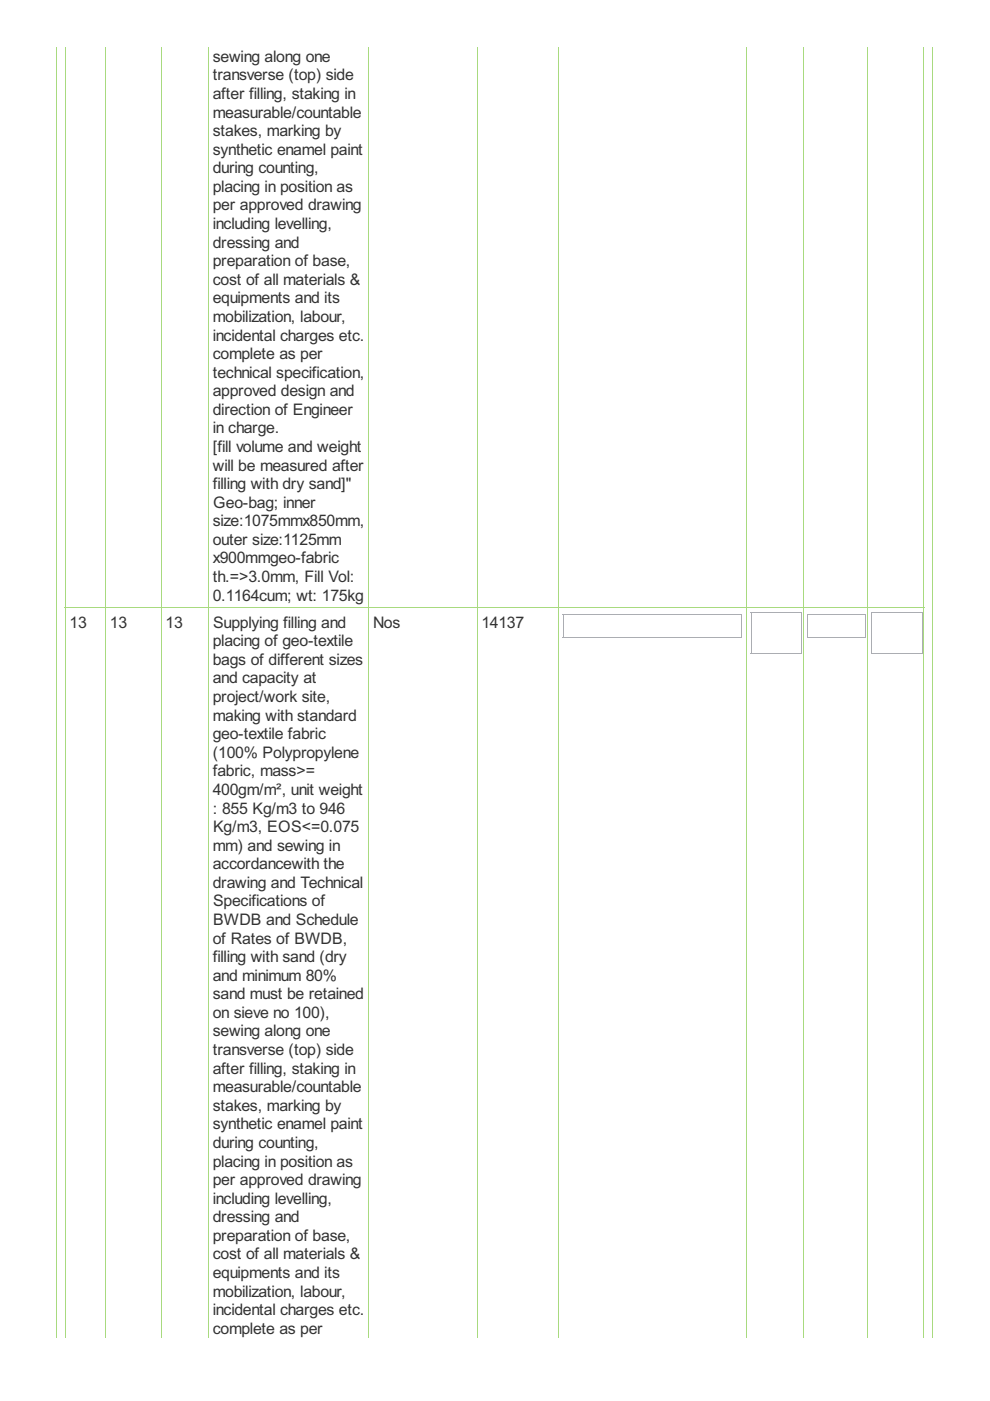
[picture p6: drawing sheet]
<svg xmlns="http://www.w3.org/2000/svg" width="210mm" height="297mm" viewBox="0 0 210 297" stroke-linecap="round" stroke-linejoin="round" font-family="sans-serif">
<defs><g id="words">
<g font-size="3.8" fill="#333">
<text x="45.1" y="13.1">sewing along one</text>
<text x="45.1" y="17">transverse (top) side</text>
<text x="45.1" y="21">after filling, staking in</text>
<text x="45.1" y="24.9">measurable/countable</text>
<text x="45.1" y="28.9">stakes, marking by</text>
<text x="45.1" y="32.8">synthetic enamel paint</text>
<text x="45.1" y="36.7">during counting,</text>
<text x="45.1" y="40.7">placing in position as</text>
<text x="45.1" y="44.6">per approved drawing</text>
<text x="45.1" y="48.6">including levelling,</text>
<text x="45.1" y="52.5">dressing and</text>
<text x="45.1" y="56.4">preparation of base,</text>
<text x="45.1" y="60.4">cost of all materials &amp;</text>
<text x="45.1" y="64.3">equipments and its</text>
<text x="45.1" y="68.3">mobilization, labour,</text>
<text x="45.1" y="72.2">incidental charges etc.</text>
<text x="45.1" y="76.1">complete as per</text>
<text x="45.1" y="80.1">technical specification,</text>
<text x="45.1" y="84">approved design and</text>
<text x="45.1" y="88">direction of Engineer</text>
<text x="45.1" y="91.9">in charge.</text>
<text x="45.1" y="95.8">[fill volume and weight</text>
<text x="45.1" y="99.8">will be measured after</text>
<text x="45.1" y="103.7">filling with dry sand]&quot;</text>
<text x="45.2" y="107.6">Geo-bag; inner</text>
<text x="45.1" y="111.6">size:1075mmx850mm,</text>
<text x="45.1" y="115.5">outer size:1125mm</text>
<text x="45.1" y="119.5">x900mmgeo-fabric</text>
<text x="45.1" y="123.4">th.=&gt;3.0mm, Fill Vol:</text>
<text x="45.1" y="127.3">0.1164cum; wt: 175kg</text>
<text x="14.8" y="133.1">13</text>
<text x="23.3" y="133.1">13</text>
<text x="35.1" y="133.1">13</text>
<text x="45.1" y="137">placing of geo-textile</text>
<text x="45.2" y="133.1">Supplying filling and</text>
<text x="79.1" y="133.1">Nos</text>
<text x="102.1" y="133.1">14137</text>
<text x="45.1" y="141">bags of different sizes</text>
<text x="45.1" y="144.9">and capacity at</text>
<text x="45.1" y="148.8">project/work site,</text>
<text x="45.1" y="152.8">making with standard</text>
<text x="45.1" y="156.7">geo-textile fabric</text>
<text x="45.1" y="160.7">(100% Polypropylene</text>
<text x="45.1" y="164.6">fabric, mass&gt;=</text>
<text x="45.1" y="168.5">400gm/m², unit weight</text>
<text x="45.1" y="172.5">: 855 Kg/m3 to 946</text>
<text x="45.2" y="176.4">Kg/m3, EOS&lt;=0.075</text>
<text x="45.1" y="180.4">mm) and sewing in</text>
<text x="45.1" y="184.3">accordancewith the</text>
<text x="45.1" y="188.2">drawing and Technical</text>
<text x="45.2" y="192.2">Specifications of</text>
<text x="45.2" y="196.1">BWDB and Schedule</text>
<text x="45.1" y="200.1">of Rates of BWDB,</text>
<text x="45.1" y="204">filling with sand (dry</text>
<text x="45.1" y="207.9">and minimum 80%</text>
<text x="45.1" y="211.9">sand must be retained</text>
<text x="45.1" y="215.8">on sieve no 100),</text>
<text x="45.1" y="219.8">sewing along one</text>
<text x="45.1" y="223.7">transverse (top) side</text>
<text x="45.1" y="227.6">after filling, staking in</text>
<text x="45.1" y="231.6">measurable/countable</text>
<text x="45.1" y="235.5">stakes, marking by</text>
<text x="45.1" y="239.4">synthetic enamel paint</text>
<text x="45.1" y="243.4">during counting,</text>
<text x="45.1" y="247.3">placing in position as</text>
<text x="45.1" y="251.3">per approved drawing</text>
<text x="45.1" y="255.2">including levelling,</text>
<text x="45.1" y="259.1">dressing and</text>
<text x="45.1" y="263.1">preparation of base,</text>
<text x="45.1" y="267">cost of all materials &amp;</text>
<text x="45.1" y="271">equipments and its</text>
<text x="45.1" y="274.9">mobilization, labour,</text>
<text x="45.1" y="278.8">incidental charges etc.</text>
<text x="45.1" y="282.8">complete as per</text>
</g>
</g></defs>
<g fill="none" stroke="#a8da7f" stroke-width=".21">
<path d="M12 9.9v273.8M13.8 9.9v273.8M22.4 9.9v273.8M34.2 9.9v273.8M44.2 9.9v273.8M78.2 9.9v273.8M101.2 9.9v273.8M118.4 9.9v273.8M158.3 9.9v273.8M170.3 9.9v273.8M183.9 9.9v273.8M195.9 9.9v273.8"/>
<path d="M197.7 9.9v273.8M13.8 128.9h182.2"/>
</g>
<path d="M119.3 130.3h38.1v4.9h-38.1z" fill="#fff"/>
<path d="M119.3 130.4h38.1M119.3 135.1h38.1M119.4 130.3v4.9M157.3 130.3v4.9" fill="none" stroke="#abadb3" stroke-width=".21"/>
<path d="M159.2 129.8h10.8v8.9h-10.8z" fill="#fff"/>
<path d="M159.2 129.9h10.8M159.2 138.6h10.8M159.3 129.8v8.9M169.9 129.8v8.9" fill="none" stroke="#abadb3" stroke-width=".21"/>
<path d="M171.2 130.3h12.4v4.9h-12.4z" fill="#fff"/>
<path d="M171.2 130.4h12.4M171.2 135.1h12.4M171.3 130.3v4.9M183.6 130.3v4.9" fill="none" stroke="#abadb3" stroke-width=".21"/>
<path d="M184.8 129.8h10.8v8.9h-10.8z" fill="#fff"/>
<path d="M184.8 129.9h10.8M184.8 138.6h10.8M184.9 129.8v8.9M195.5 129.8v8.9" fill="none" stroke="#abadb3" stroke-width=".21"/>
<use href="#words"/>
</svg>
